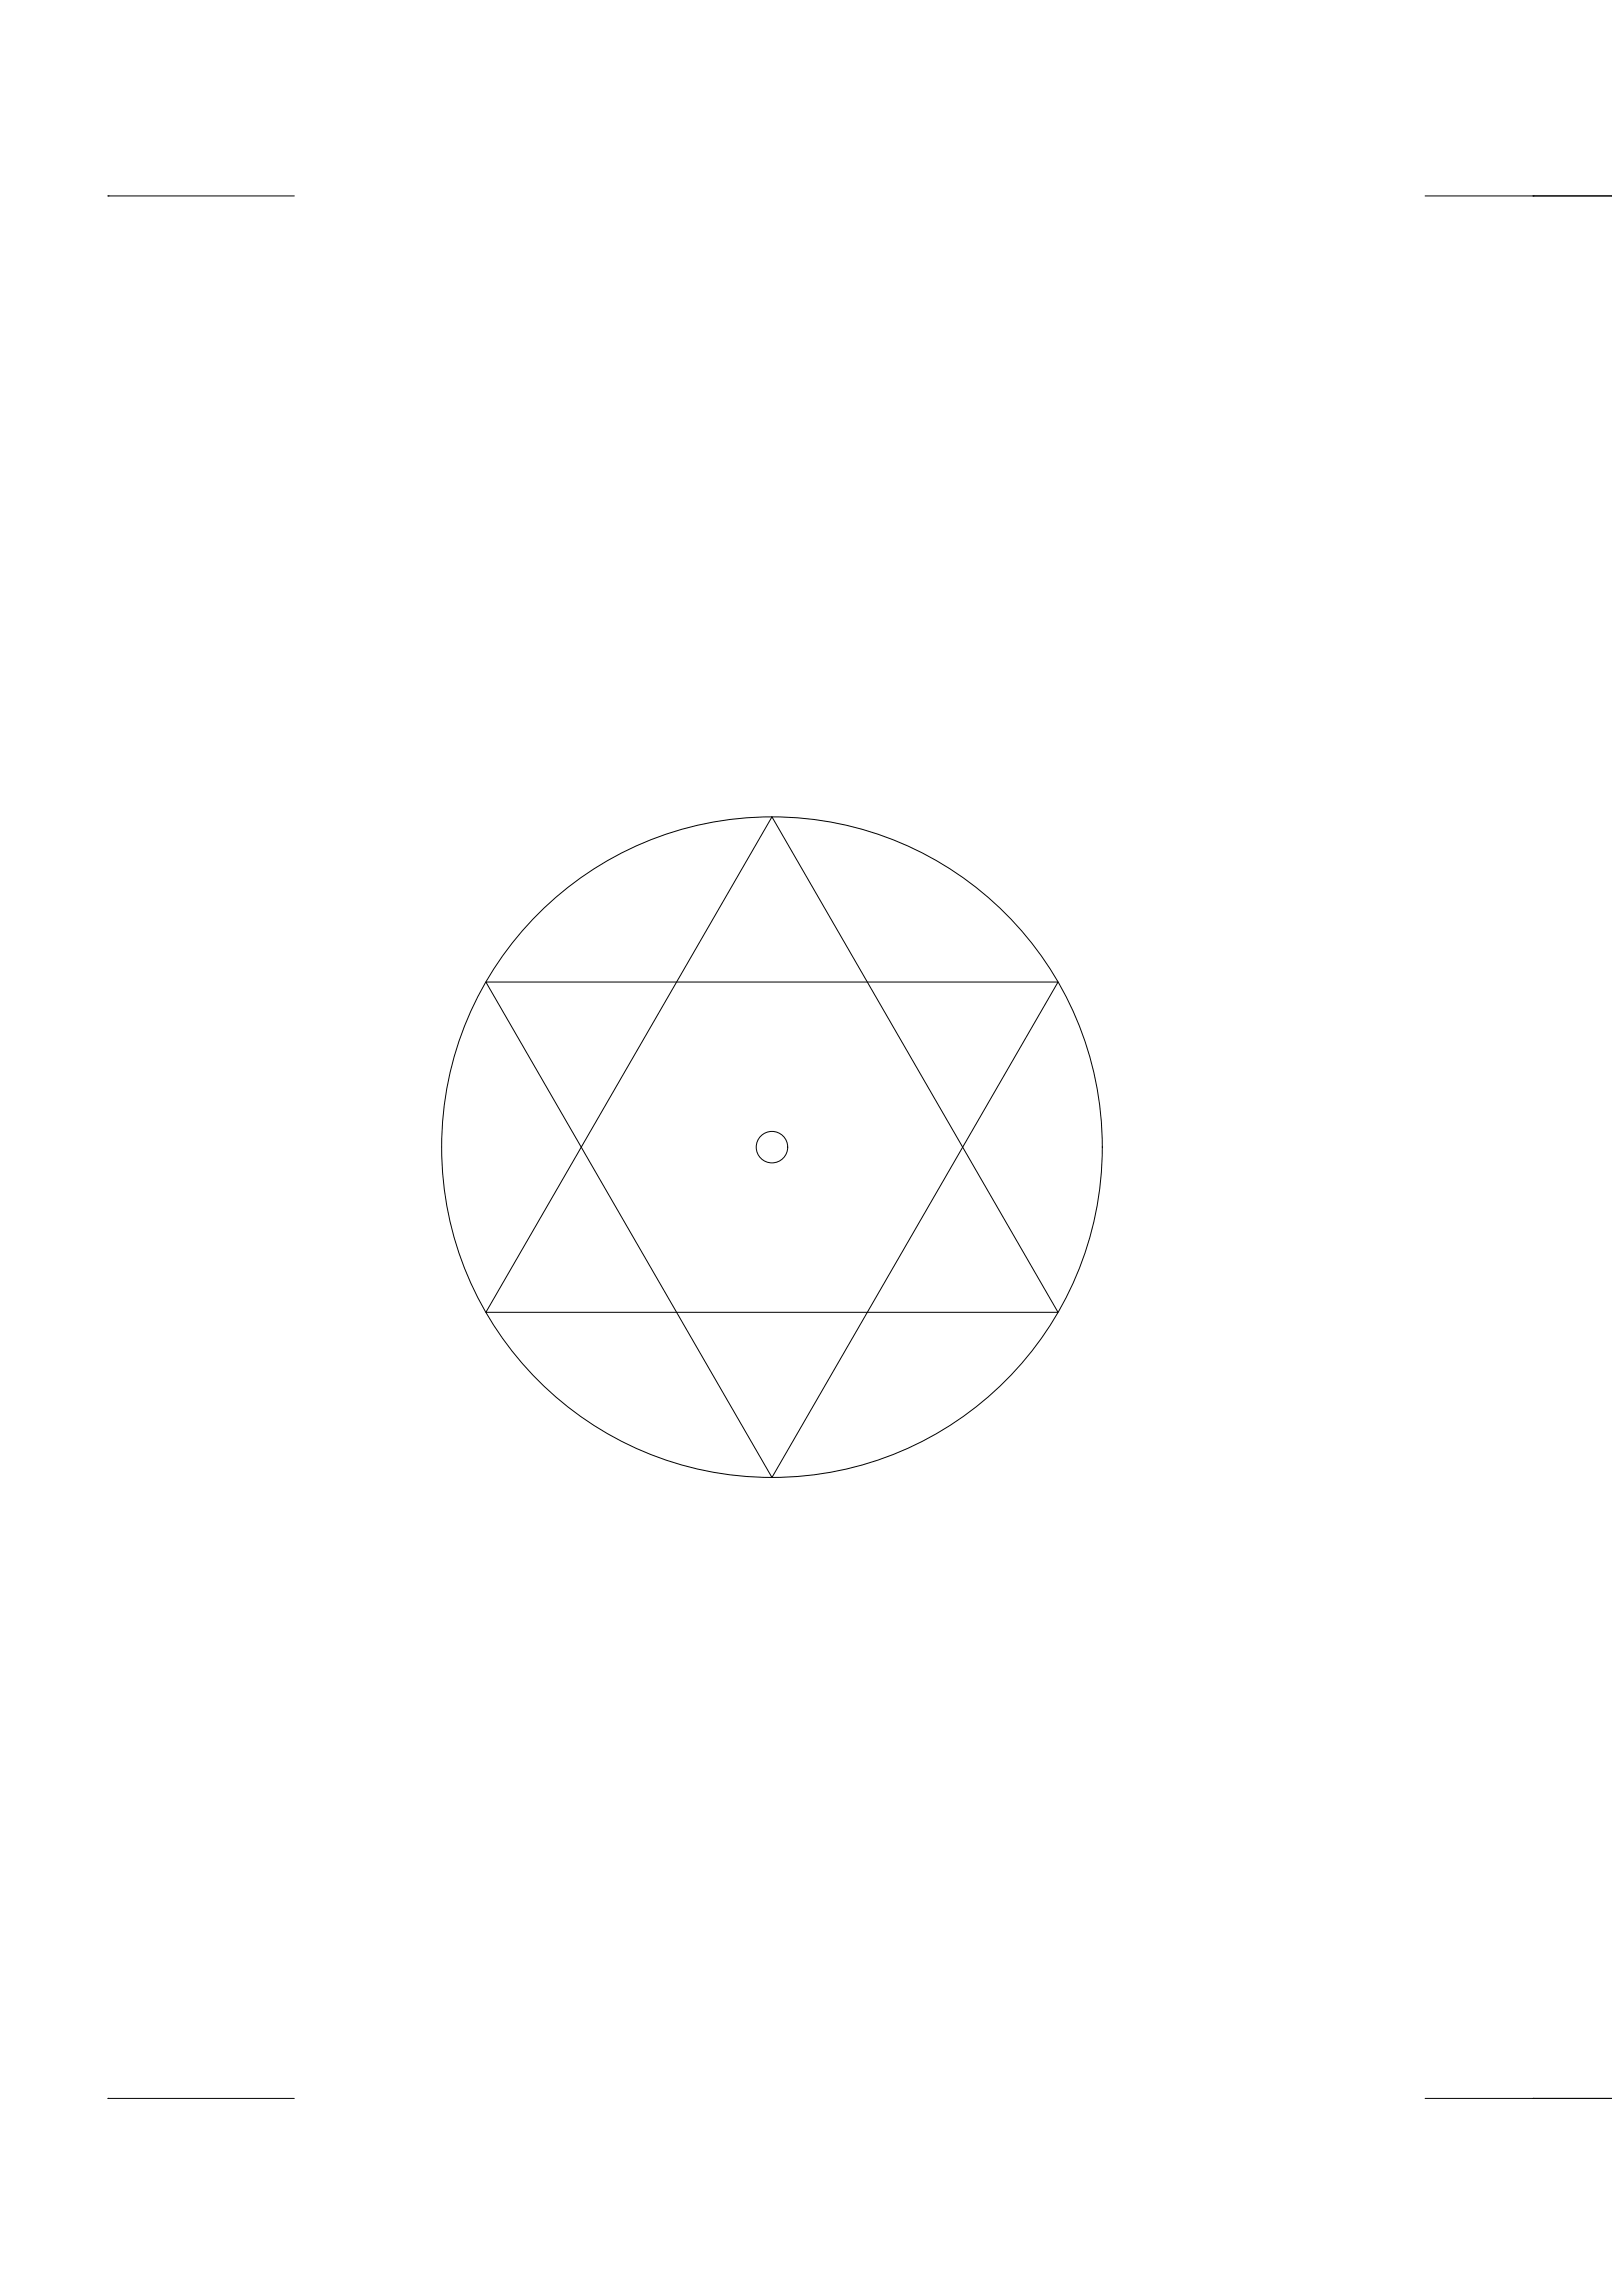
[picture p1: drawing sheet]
<svg xmlns="http://www.w3.org/2000/svg" width="841mm" height="1189mm" viewBox="0 0 841 1189" stroke-linecap="round" stroke-linejoin="round" font-family="sans-serif">
<!-- layer: 0 -->
<g fill="none" stroke="#000" stroke-width=".52">
<path d="M6 102h.1M56 102h.1M56 102h97M738 102h97M794 102h.1M835 102h.1M400 423l148 257h-296zM252 509h296l-148 257zM6 1087h.1M56 1087h.1M56 1087h97M738 1087h97"/>
<path d="M794 1087h.1M835 1087h.1"/>
<circle cx="400" cy="595" r="171"/>
<circle cx="400" cy="595" r="8"/>
</g>
</svg>
